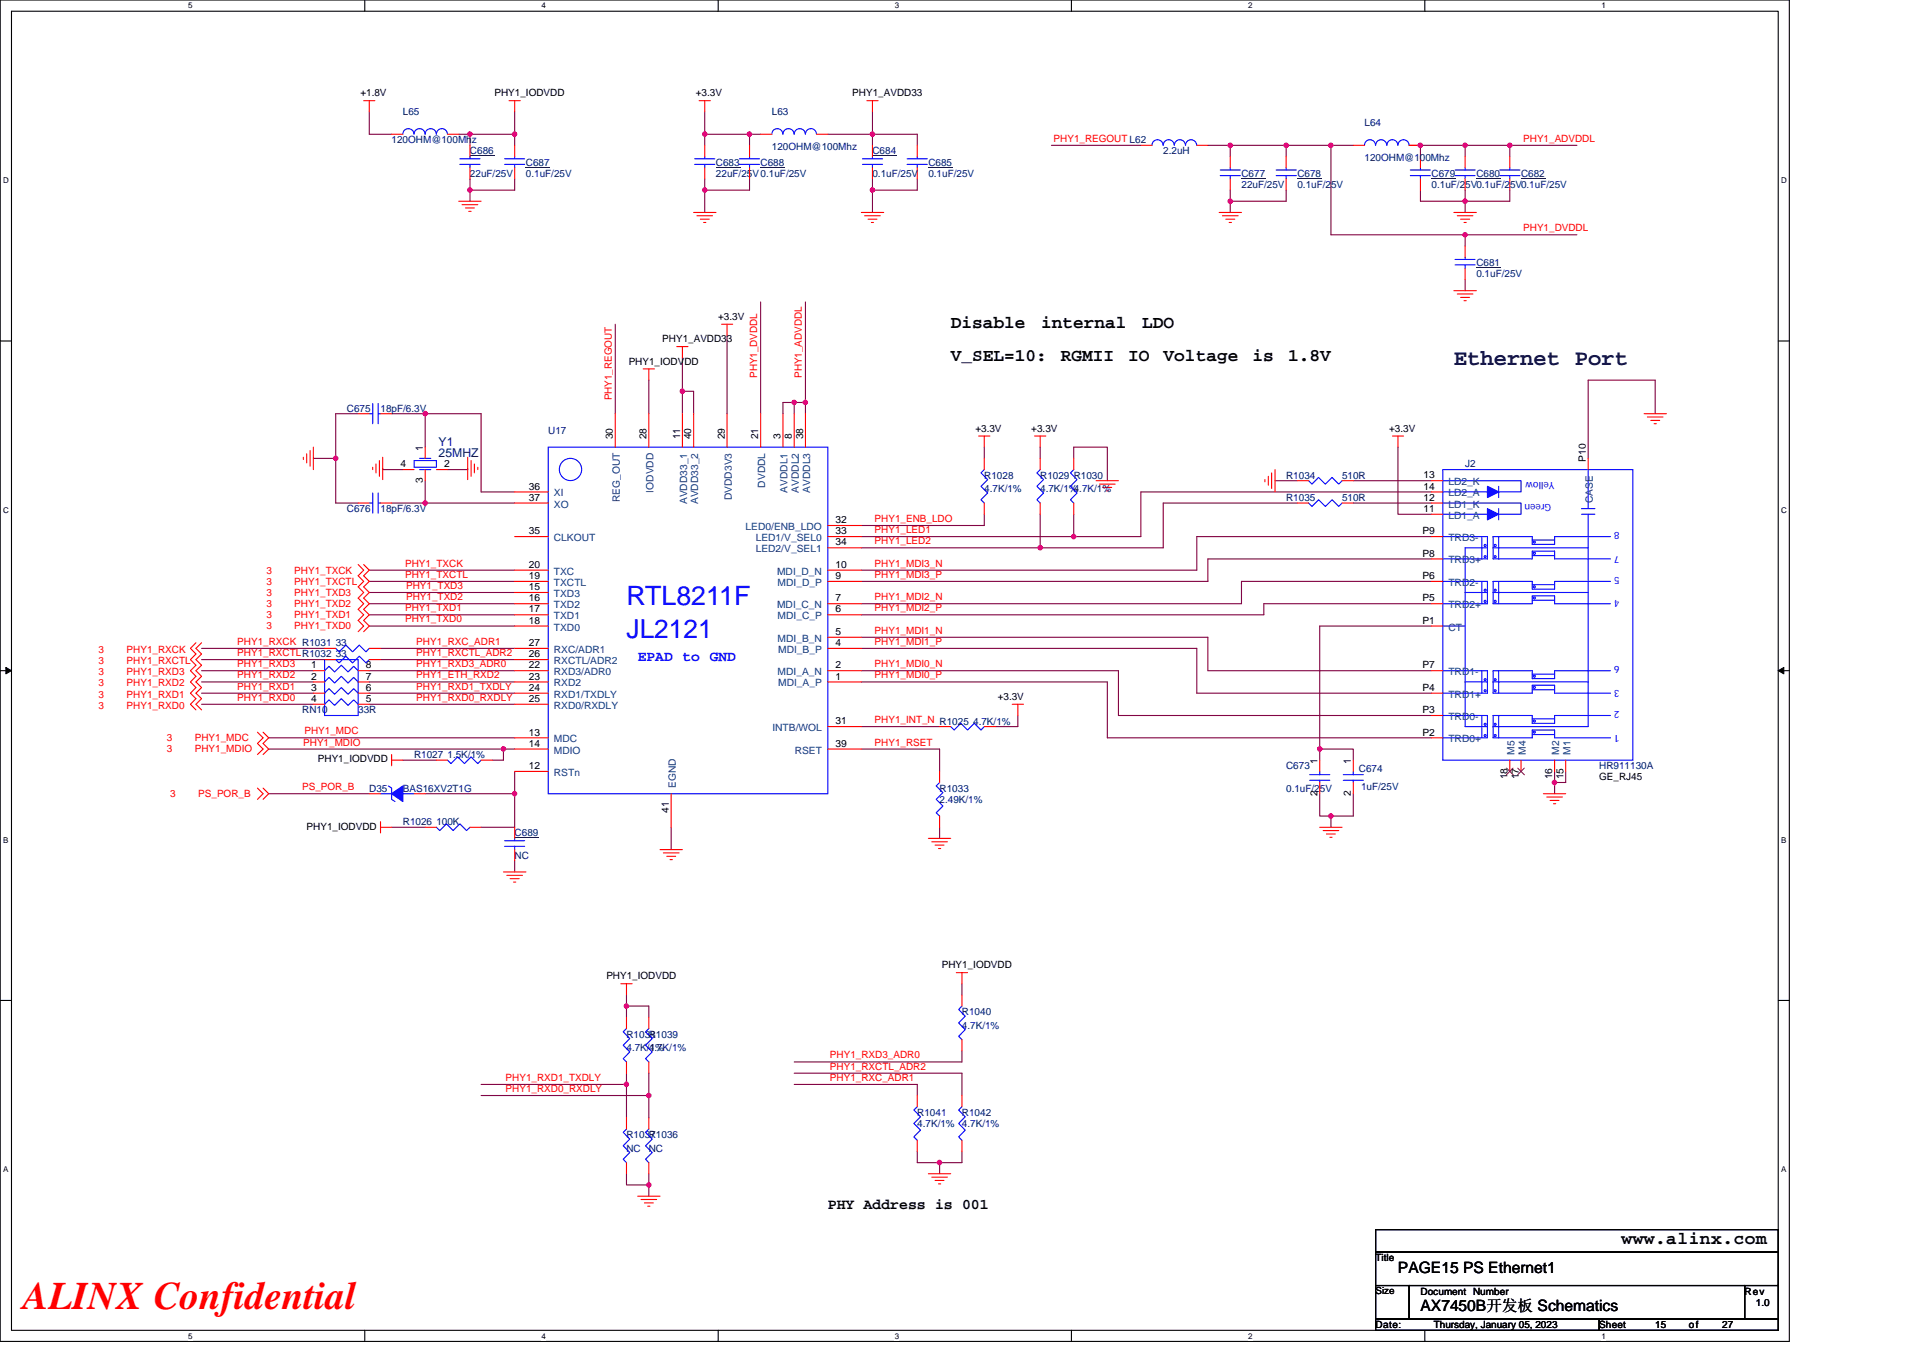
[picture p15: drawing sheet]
<svg xmlns="http://www.w3.org/2000/svg" width="297mm" height="210mm" viewBox="0 0 297 210" stroke-linecap="round" stroke-linejoin="round" font-family="sans-serif">
<defs><g id="words">
<text font-size="6" fill="#f00" x="3.5" y="202.3">ALINX Confidential</text>
<text font-size="4.1" fill="#00f" x="96.8" y="93.5">RTL8211F</text>
<text font-size="4" fill="#00f" x="96.8" y="98.6">JL2121</text>
<text font-size="3.4" fill="#000040" x="224.6" y="56.4">Ethernet Port</text>
<g font-size="2.8">
<text x="146.9" y="50.7">Disable</text>
<text x="160.8" y="50.7">internal</text>
<text x="176.4" y="50.7">LDO</text>
<text x="146.9" y="55.8">V_SEL=10:</text>
<text x="163.9" y="55.8">RGMII</text>
<text x="174.3" y="55.8">IO</text>
<text x="179.7" y="55.8">Voltage</text>
<text x="193.5" y="55.8">is</text>
<text x="199" y="55.8">1.8V</text>
<text x="250.5" y="192.3">www.alinx.com</text>
</g>
<g font-size="2.4">
<text x="215.9" y="196.7">PAGE15 PS Ethernet1</text>
<text x="219.4" y="202.5">AX7450B开发板 Schematics</text>
</g>
<text font-size="2.3" x="127.9" y="186.8">PHY Address is 001</text>
<text font-size="2.2" fill="#00f" x="98.5" y="102.1">EPAD to GND</text>
<g font-size="1.9" fill="#000080">
<text x="67.8" y="68.9">Y1</text>
<text x="67.8" y="70.6">25MHZ</text>
</g>
<g font-size="1.5">
<text x="55.7" y="14.9">+1.8V</text>
<text x="76.4" y="14.9">PHY1_IODVDD</text>
<text x="107.5" y="14.9">+3.3V</text>
<text x="131.7" y="14.9">PHY1_AVDD33</text>
<text x="102.3" y="52.9">PHY1_AVDD33</text>
<text x="110.9" y="49.4">+3.3V</text>
<text x="97.1" y="56.3">PHY1_IODVDD</text>
<text x="65.3" y="69.6" transform="rotate(-90 65.3 69.6)">1</text>
<text x="94.7" y="67.9" transform="rotate(-90 94.7 67.9)">30</text>
<text x="99.9" y="67.9" transform="rotate(-90 99.9 67.9)">28</text>
<text x="105" y="67.9" transform="rotate(-90 105 67.9)">11</text>
<text x="106.8" y="67.9" transform="rotate(-90 106.8 67.9)">40</text>
<text x="111.9" y="67.9" transform="rotate(-90 111.9 67.9)">29</text>
<text x="117.1" y="67.9" transform="rotate(-90 117.1 67.9)">21</text>
<text x="120.6" y="67.9" transform="rotate(-90 120.6 67.9)">3</text>
<text x="122.3" y="67.9" transform="rotate(-90 122.3 67.9)">8</text>
<text x="124.1" y="67.9" transform="rotate(-90 124.1 67.9)">38</text>
<text x="150.7" y="66.7">+3.3V</text>
<text x="159.3" y="66.7">+3.3V</text>
<text x="214.6" y="66.7">+3.3V</text>
<text x="245" y="71.4" transform="rotate(-90 245 71.4)">P10</text>
<text x="61.9" y="72.2">4</text>
<text x="65.3" y="74.7" transform="rotate(-90 65.3 74.7)">3</text>
<text x="68.6" y="72.2">2</text>
<text x="81.7" y="75.6">36</text>
<text x="81.7" y="77.4">37</text>
<text x="219.9" y="77.4">12</text>
<text x="219.9" y="75.6">14</text>
<text x="219.9" y="73.9">13</text>
<text x="81.7" y="82.6">35</text>
<text x="129.1" y="82.6">33</text>
<text x="129.1" y="80.8">32</text>
<text x="219.7" y="82.6">P9</text>
<text x="219.9" y="79.1">11</text>
<text x="81.7" y="87.7">20</text>
<text x="81.7" y="89.5">19</text>
<text x="129.1" y="89.5">9</text>
<text x="129.1" y="84.3">34</text>
<text x="129.1" y="87.7">10</text>
<text x="219.7" y="89.5">P6</text>
<text x="219.7" y="86">P8</text>
<text x="81.7" y="94.6">17</text>
<text x="81.7" y="92.9">16</text>
<text x="81.7" y="91.2">15</text>
<text x="129.1" y="94.6">6</text>
<text x="129.1" y="92.9">7</text>
<text x="219.7" y="92.9">P5</text>
<text x="81.7" y="101.6">26</text>
<text x="81.7" y="99.8">27</text>
<text x="81.7" y="96.4">18</text>
<text x="129.1" y="98.1">5</text>
<text x="129.1" y="99.8">4</text>
<text x="219.7" y="96.4">P1</text>
<text x="48" y="103.3">1</text>
<text x="48" y="105">2</text>
<text x="48" y="106.7">3</text>
<text x="56.5" y="106.7">6</text>
<text x="56.5" y="105">7</text>
<text x="56.5" y="103.3">8</text>
<text x="81.7" y="106.7">24</text>
<text x="81.7" y="105">23</text>
<text x="81.7" y="103.3">22</text>
<text x="129.1" y="103.3">2</text>
<text x="129.1" y="105">1</text>
<text x="219.7" y="106.7">P4</text>
<text x="219.7" y="103.3">P7</text>
<text x="48" y="108.5">4</text>
<text x="56.5" y="108.5">5</text>
<text x="81.7" y="108.5">25</text>
<text x="81.7" y="113.6">13</text>
<text x="129.1" y="111.9">31</text>
<text x="154.1" y="108.1">+3.3V</text>
<text x="219.7" y="113.6">P2</text>
<text x="219.7" y="110.2">P3</text>
<text x="49.1" y="117.8">PHY1_IODVDD</text>
<text x="81.7" y="118.8">12</text>
<text x="81.7" y="115.4">14</text>
<text x="129.1" y="115.4">39</text>
<text x="203.5" y="118" transform="rotate(-90 203.5 118)">1</text>
<text x="208.7" y="118" transform="rotate(-90 208.7 118)">1</text>
<text x="103.3" y="125.6" transform="rotate(-90 103.3 125.6)">41</text>
<text x="203.5" y="123" transform="rotate(-90 203.5 123)">2</text>
<text x="208.7" y="123" transform="rotate(-90 208.7 123)">2</text>
<text x="232.9" y="120.4" transform="rotate(-90 232.9 120.4)">18</text>
<text x="234.6" y="120.4" transform="rotate(-90 234.6 120.4)">17</text>
<text x="239.8" y="120.4" transform="rotate(-90 239.8 120.4)">16</text>
<text x="241.5" y="120.4" transform="rotate(-90 241.5 120.4)">15</text>
<text x="247" y="120.6">GE_RJ45</text>
<text x="47.4" y="128.2">PHY1_IODVDD</text>
<text x="145.5" y="149.6">PHY1_IODVDD</text>
<text x="93.7" y="151.3">PHY1_IODVDD</text>
<text x="212.5" y="194.9">Title</text>
<text x="212.5" y="200">Size</text>
<text x="219.4" y="200">Document Number</text>
<text x="269.5" y="200">Rev</text>
<text x="271.2" y="201.8">1.0</text>
<text x="212.5" y="205.2">Date:</text>
<text x="221.5" y="205.2">Thursday, January 05, 2023</text>
<text x="247" y="205.2">Sheet</text>
<text x="255.7" y="205.2">15</text>
<text x="260.9" y="205.2">of</text>
<text x="266" y="205.2">27</text>
</g>
<g font-size="1.5" fill="#000080">
<text x="62.2" y="17.8">L65</text>
<text x="119.2" y="17.8">L63</text>
<text x="60.5" y="22.1">120OHM@100Mhz</text>
<text x="72.6" y="23.9">C686</text>
<text x="119.2" y="23.2">120OHM@100Mhz</text>
<text x="134.8" y="23.9">C684</text>
<text x="179.7" y="23.9">2.2uH</text>
<text x="210.8" y="19.5">L64</text>
<text x="72.6" y="27.3">22uF/25V</text>
<text x="81.2" y="25.6">C687</text>
<text x="81.2" y="27.3">0.1uF/25V</text>
<text x="110.6" y="25.6">C683</text>
<text x="110.6" y="27.3">22uF/25V0.1uF/25V</text>
<text x="117.5" y="25.6">C688</text>
<text x="134.8" y="27.3">0.1uF/25V</text>
<text x="143.4" y="25.6">C685</text>
<text x="143.4" y="27.3">0.1uF/25V</text>
<text x="191.8" y="27.3">C677</text>
<text x="191.8" y="29">22uF/25V</text>
<text x="200.4" y="27.3">C678</text>
<text x="200.4" y="29">0.1uF/25V</text>
<text x="210.8" y="24.9">120OHM@100Mhz</text>
<text x="221.1" y="27.3">C679</text>
<text x="221.1" y="29">0.1uF/25V0.1uF/25V0.1uF/25V</text>
<text x="228" y="27.3">C680</text>
<text x="234.9" y="27.3">C682</text>
<text x="228" y="41.1">C681</text>
<text x="228" y="42.9">0.1uF/25V</text>
<text x="53.6" y="63.6">C675</text>
<text x="58.8" y="63.6">18pF/6.3V</text>
<text x="84.7" y="67">U17</text>
<text x="152" y="74">R1028</text>
<text x="152" y="76">4.7K/1%</text>
<text x="160.7" y="74">R1029 R1030</text>
<text x="160.7" y="76">4.7K/1%4.7K/1%</text>
<text x="198.7" y="74">R1034</text>
<text x="198.7" y="77.4">R1035</text>
<text x="207.3" y="74">510R</text>
<text x="207.3" y="77.4">510R</text>
<text x="226.3" y="72.2">J2</text>
<text x="53.6" y="79.1">C676</text>
<text x="58.8" y="79.1">18pF/6.3V</text>
<text x="46.7" y="110.2">RN10</text>
<text x="55.3" y="110.2">33R</text>
<text x="64" y="117.1">R1027 1.5K/1%</text>
<text x="198.7" y="118.9">C673</text>
<text x="209.9" y="119.2">C674</text>
<text x="247" y="118.9">HR911130A</text>
<text x="57" y="122.3">D35</text>
<text x="62.2" y="122.3">BAS16XV2T1G</text>
<text x="145.1" y="122.3">R1033</text>
<text x="145.1" y="124">2.49K/1%</text>
<text x="198.7" y="122.3">0.1uF/25V</text>
<text x="210.2" y="122.1">1uF/25V</text>
<text x="62.2" y="127.5">R1026 100K</text>
<text x="79.5" y="129.2">C689</text>
<text x="79.5" y="132.7">NC</text>
<text x="96.8" y="160.3">R1038</text>
<text x="100.2" y="160.3">R1039</text>
<text x="148.6" y="156.8">R1040</text>
<text x="148.6" y="158.9">4.7K/1%</text>
<text x="96.8" y="162.4">4.7K/1%</text>
<text x="100.2" y="162.4">4.7K/1%</text>
<text x="141.7" y="172.4">R1041</text>
<text x="148.6" y="172.4">R1042</text>
<text x="96.8" y="175.9">R1037</text>
<text x="96.8" y="177.9">NC</text>
<text x="100.2" y="175.9">R1036</text>
<text x="100.2" y="177.9">NC</text>
<text x="141.7" y="174.1">4.7K/1%</text>
<text x="148.6" y="174.1">4.7K/1%</text>
</g>
<g font-size="1.5" fill="#f00">
<text x="162.7" y="21.9">PHY1_REGOUT L62</text>
<text x="235.3" y="21.9">PHY1_ADVDDL</text>
<text x="235.3" y="35.7">PHY1_DVDDL</text>
<text x="116.9" y="58.4" transform="rotate(-90 116.9 58.4)">PHY1_DVDDL</text>
<text x="123.9" y="58.4" transform="rotate(-90 123.9 58.4)">PHY1_ADVDDL</text>
<text x="94.5" y="61.8" transform="rotate(-90 94.5 61.8)">PHY1_REGOUT</text>
<text x="135.1" y="82.4">PHY1_LED1</text>
<text x="135.1" y="80.6">PHY1_ENB_LDO</text>
<text x="41.1" y="88.6">3</text>
<text x="45.5" y="88.6">PHY1_TXCK</text>
<text x="62.6" y="89.3">PHY1_TXCTL</text>
<text x="62.6" y="87.5">PHY1_TXCK</text>
<text x="135.1" y="84.1">PHY1_LED2</text>
<text x="135.1" y="87.5">PHY1_MDI3_N</text>
<text x="135.1" y="89.3">PHY1_MDI3_P</text>
<text x="41.1" y="92.1">3</text>
<text x="41.1" y="90.4">3</text>
<text x="41.1" y="95.5">3</text>
<text x="41.1" y="93.8">3</text>
<text x="45.5" y="92.1">PHY1_TXD3</text>
<text x="45.5" y="90.4">PHY1_TXCTL</text>
<text x="45.5" y="95.5">PHY1_TXD1</text>
<text x="45.5" y="93.8">PHY1_TXD2</text>
<text x="62.6" y="94.4">PHY1_TXD1</text>
<text x="62.7" y="91">PHY1_TXD3</text>
<text x="62.7" y="92.7">PHY1_TXD2</text>
<text x="135.1" y="94.4">PHY1_MDI2_P</text>
<text x="135.1" y="92.7">PHY1_MDI2_N</text>
<text x="15.2" y="100.9">3</text>
<text x="19.6" y="100.9">PHY1_RXCK</text>
<text x="36.7" y="101.4">PHY1_RXCTLR1032 33</text>
<text x="36.7" y="99.6">PHY1_RXCK R1031 33</text>
<text x="41.1" y="97.3">3</text>
<text x="45.5" y="97.3">PHY1_TXD0</text>
<text x="62.6" y="96.2">PHY1_TXD0</text>
<text x="64.3" y="99.6">PHY1_RXC_ADR1</text>
<text x="64.3" y="101.4">PHY1_RXCTL_ADR2</text>
<text x="135.1" y="97.9">PHY1_MDI1_N</text>
<text x="135.1" y="99.6">PHY1_MDI1_P</text>
<text x="15.2" y="102.6">3</text>
<text x="15.2" y="107.8">3</text>
<text x="15.2" y="106.1">3</text>
<text x="15.2" y="104.4">3</text>
<text x="19.6" y="102.6">PHY1_RXCTL</text>
<text x="19.6" y="107.8">PHY1_RXD1</text>
<text x="19.6" y="106.1">PHY1_RXD2</text>
<text x="19.6" y="104.4">PHY1_RXD3</text>
<text x="36.7" y="103.1">PHY1_RXD3</text>
<text x="36.7" y="106.6">PHY1_RXD1</text>
<text x="36.7" y="104.8">PHY1_RXD2</text>
<text x="64.3" y="104.8">PHY1_ETH_RXD2</text>
<text x="64.3" y="103.1">PHY1_RXD3_ADR0</text>
<text x="64.3" y="106.6">PHY1_RXD1_TXDLY</text>
<text x="135.1" y="103.1">PHY1_MDI0_N</text>
<text x="135.1" y="104.8">PHY1_MDI0_P</text>
<text x="15.2" y="109.5">3</text>
<text x="19.6" y="109.5">PHY1_RXD0</text>
<text x="36.7" y="108.3">PHY1_RXD0</text>
<text x="47" y="113.5">PHY1_MDC</text>
<text x="64.3" y="108.3">PHY1_RXD0_RXDLY</text>
<text x="135.1" y="111.7">PHY1_INT_N R1025 4.7K/1%</text>
<text x="25.8" y="116.3">3</text>
<text x="25.8" y="114.5">3</text>
<text x="30.1" y="116.3">PHY1_MDIO</text>
<text x="30.1" y="114.5">PHY1_MDC</text>
<text x="46.8" y="115.2">PHY1_MDIO</text>
<text x="135.1" y="115.2">PHY1_RSET</text>
<text x="26.3" y="123.2">3</text>
<text x="30.6" y="123.2">PS_POR_B</text>
<text x="46.7" y="122.1">PS_POR_B</text>
<text x="78.1" y="167">PHY1_RXD1_TXDLY</text>
<text x="128.2" y="167">PHY1_RXC_ADR1</text>
<text x="128.2" y="165.3">PHY1_RXCTL_ADR2</text>
<text x="128.2" y="163.5">PHY1_RXD3_ADR0</text>
<text x="78.1" y="168.7">PHY1_RXD0_RXDLY</text>
</g>
<g font-size="1.5" fill="#004080">
<text x="85.6" y="76.7">XI</text>
<text x="95.8" y="77.6" transform="rotate(-90 95.8 77.6)">REG_OUT</text>
<text x="100.9" y="76.1" transform="rotate(-90 100.9 76.1)">IODVDD</text>
<text x="106.1" y="77.9" transform="rotate(-90 106.1 77.9)">AVDD33_1</text>
<text x="107.9" y="77.9" transform="rotate(-90 107.9 77.9)">AVDD33_2</text>
<text x="113" y="77.3" transform="rotate(-90 113 77.3)">DVDD3V3</text>
<text x="118.2" y="75.3" transform="rotate(-90 118.2 75.3)">DVDDL</text>
<text x="121.7" y="76.1" transform="rotate(-90 121.7 76.1)">AVDDL1</text>
<text x="123.4" y="76.1" transform="rotate(-90 123.4 76.1)">AVDDL2</text>
<text x="125.1" y="76.1" transform="rotate(-90 125.1 76.1)">AVDDL3</text>
<text x="223.7" y="76.7">LD2_A</text>
<text x="223.7" y="75">LD2_K</text>
<text x="246" y="77.7" transform="rotate(-90 246 77.7)">CASE</text>
<text x="85.6" y="78.4">XO</text>
<text x="85.6" y="83.6">CLKOUT</text>
<text x="115.2" y="81.9">LED0/ENB_LDO</text>
<text x="116.7" y="83.6">LED1/V_SEL0</text>
<text x="223.7" y="83.6">TRD3-</text>
<text x="223.7" y="80.2">LD1_A</text>
<text x="223.7" y="78.4">LD1_K</text>
<text x="85.6" y="88.8">TXC</text>
<text x="116.7" y="85.3">LED2/V_SEL1</text>
<text x="120" y="88.8">MDI_D_N</text>
<text x="223.7" y="87.1">TRD3+</text>
<text x="85.6" y="95.7">TXD1</text>
<text x="85.6" y="94">TXD2</text>
<text x="85.6" y="92.2">TXD3</text>
<text x="85.6" y="90.5">TXCTL</text>
<text x="120" y="94">MDI_C_N</text>
<text x="120.1" y="95.7">MDI_C_P</text>
<text x="120.1" y="90.5">MDI_D_P</text>
<text x="223.7" y="94">TRD2+</text>
<text x="223.7" y="90.5">TRD2-</text>
<text x="85.6" y="100.9">RXC/ADR1</text>
<text x="85.6" y="97.4">TXD0</text>
<text x="120.1" y="99.2">MDI_B_N</text>
<text x="120.2" y="100.9">MDI_B_P</text>
<text x="223.7" y="97.4">CT</text>
<text x="85.6" y="102.6">RXCTL/ADR2</text>
<text x="85.6" y="107.8">RXD1/TXDLY</text>
<text x="85.6" y="106.1">RXD2</text>
<text x="85.6" y="104.3">RXD3/ADR0</text>
<text x="120.1" y="104.3">MDI_A_N</text>
<text x="120.2" y="106.1">MDI_A_P</text>
<text x="223.7" y="107.8">TRD1+</text>
<text x="223.7" y="104.3">TRD1-</text>
<text x="85.6" y="109.5">RXD0/RXDLY</text>
<text x="119.3" y="113">INTB/WOL</text>
<text x="223.7" y="111.3">TRD0-</text>
<text x="85.6" y="119.9">RSTn</text>
<text x="85.6" y="114.7">MDC</text>
<text x="85.6" y="116.4">MDIO</text>
<text x="122.8" y="116.4">RSET</text>
<text x="223.7" y="114.7">TRD0+</text>
<text x="233.9" y="116.6" transform="rotate(-90 233.9 116.6)">M5</text>
<text x="235.7" y="116.6" transform="rotate(-90 235.7 116.6)">M4</text>
<text x="240.9" y="116.6" transform="rotate(-90 240.9 116.6)">M2</text>
<text x="242.6" y="116.6" transform="rotate(-90 242.6 116.6)">M1</text>
<text x="104.4" y="121.8" transform="rotate(-90 104.4 121.8)">EGND</text>
</g>
<g font-size="1.5" fill="#00f">
<text x="239.6" y="77.9" transform="rotate(180 239.6 77.9)">Green</text>
<text x="240.1" y="74.5" transform="rotate(180 240.1 74.5)">Yellow</text>
<text x="250.1" y="82.2" transform="rotate(180 250.1 82.2)">8</text>
<text x="250.1" y="89.1" transform="rotate(180 250.1 89.1)">5</text>
<text x="250.1" y="85.9" transform="rotate(180 250.1 85.9)">7</text>
<text x="250.1" y="92.8" transform="rotate(180 250.1 92.8)">4</text>
<text x="250.1" y="103" transform="rotate(180 250.1 103)">6</text>
<text x="250.1" y="106.6" transform="rotate(180 250.1 106.6)">3</text>
<text x="250.1" y="113.5" transform="rotate(180 250.1 113.5)">1</text>
<text x="250.1" y="109.9" transform="rotate(180 250.1 109.9)">2</text>
</g>
<g font-size="1.2">
<text x="29.1" y="1.3">5</text>
<text x="83.6" y="1.3">4</text>
<text x="138.2" y="1.3">3</text>
<text x="192.8" y="1.3">2</text>
<text x="247.4" y="1.3">1</text>
<text x=".5" y="28.3">D</text>
<text x="275.1" y="28.3">D</text>
<text x=".5" y="79.2">C</text>
<text x="275.1" y="79.2">C</text>
<text x=".5" y="130.2">B</text>
<text x="275.1" y="130.2">B</text>
<text x=".5" y="181.1">A</text>
<text x="275.1" y="181.1">A</text>
<text x="29.1" y="206.8">5</text>
<text x="83.6" y="206.8">4</text>
<text x="138.2" y="206.8">3</text>
<text x="192.8" y="206.8">2</text>
<text x="247.4" y="206.8">1</text>
</g>
</g></defs>
<path d="M0 0h276.4v207.3h-276.4zM1.8 1.7h272.9v203.8h-272.9z" fill="none" stroke="#000" stroke-width=".17"/>
<g fill="#fff">
<path d="M29.1 .2h.6v1.4h-.6z"/>
<path d="M29.1 205.7h.6v1.4h-.6z"/>
</g>
<path d="M56.3 0v1.7M56.3 205.5v1.8" fill="none" stroke="#000" stroke-width=".17"/>
<g fill="#fff">
<path d="M83.6 .2h.7v1.4h-.7z"/>
<path d="M83.6 205.7h.7v1.4h-.7z"/>
</g>
<path d="M110.9 0v1.7M110.9 205.5v1.8" fill="none" stroke="#000" stroke-width=".17"/>
<g fill="#fff">
<path d="M138.2 .2h.7v1.4h-.7z"/>
<path d="M138.2 205.7h.7v1.4h-.7z"/>
</g>
<path d="M165.5 0v1.7M165.5 205.5v1.8" fill="none" stroke="#000" stroke-width=".17"/>
<g fill="#fff">
<path d="M192.8 .2h.6v1.4h-.6z"/>
<path d="M192.8 205.7h.6v1.4h-.6z"/>
</g>
<path d="M220.1 0v1.7M220.1 205.5v1.8" fill="none" stroke="#000" stroke-width=".17"/>
<g fill="#fff">
<path d="M247.4 .2h.6v1.4h-.6z"/>
<path d="M247.4 205.7h.6v1.4h-.6z"/>
<path d="M.5 27.2h.8v1.4h-.8z"/>
<path d="M275.1 27.2h.9v1.4h-.9z"/>
<path d="M.5 78.1h.8v1.4h-.8z"/>
<path d="M275.1 78.1h.9v1.4h-.9z"/>
</g>
<path d="M0 52.7h1.8M274.7 52.7h1.7" fill="none" stroke="#000" stroke-width=".17"/>
<g fill="#fff">
<path d="M.5 129.1h.8v1.4h-.8z"/>
<path d="M275.1 129.1h.8v1.4h-.8z"/>
</g>
<path d="M0 103.6h1.8M274.7 103.6h1.7" fill="none" stroke="#000" stroke-width=".17"/>
<path d="M.9 103.1l.9 .5-.9 .5zM274.7 103.6l.8-.5v1z" fill="#000" stroke="#000" stroke-width=".15"/>
<g fill="#fff">
<path d="M.5 180h.8v1.4h-.8z"/>
<path d="M275.1 180h.8v1.4h-.8z"/>
</g>
<path d="M0 154.6h1.8M274.7 154.6h1.7M212.5 190h62.2v3.5h-62.2zM212.5 193.5h62.2v5.1h-62.2zM212.5 198.6h5.2v5.2h-5.2zM217.7 198.6h51.8v5.2h-51.8zM269.5 198.6h5.2v5.2h-5.2zM212.5 203.8h34.5v1.7h-34.5zM247 203.8h27.7v1.7h-27.7z" fill="none" stroke="#000" stroke-width=".17"/>
<g fill="none" stroke="#800040" stroke-width=".17">
<path d="M57 17.3v3.4h3.5M79.5 17.3v3.4M108.9 17.3v3.4M134.8 17.3v3.4h6.9v1.8M70.9 20.7h1.7M72.6 20.7h6.9M72.6 29.4v1.7M72.6 27.6v1.8M72.6 20.7v1.8M79.5 27.6v1.8h-6.9M79.5 20.7v1.8M108.9 27.6v1.8"/>
<path d="M108.9 20.7h6.9M108.9 20.7v1.8M108.9 29.4v3.4M115.8 27.6v1.8h-6.9M115.8 20.7h1.7M115.8 20.7v1.8M127.9 20.7h6.9v1.8M134.8 29.4v3.4M134.8 27.6v1.8M141.7 27.6v1.8h-6.9M162.4 22.5h13.8M186.6 22.5h3.4"/>
<path d="M190 22.5h8.7M190 29.4v1.7M190 31.1v1.7M190 22.5v1.7M198.7 22.5h6.9v13.8h20.7M198.7 29.4v1.7h-8.7M198.7 22.5v1.7M205.6 22.5h3.4M217.7 22.5h1.7M219.4 22.5h6.9M219.4 29.4v1.7h6.9M219.4 22.5v1.7"/>
<path d="M226.3 22.5h6.9M226.3 29.4v1.7M226.3 36.3v1.7M226.3 31.1v1.7M226.3 22.5v1.7M226.3 36.3h17.3M233.2 22.5v1.7M233.2 22.5h10.4M233.2 29.4v1.7h-6.9M95 50.1v13.8M100.2 58.7v5.2M105.4 55.3v5.2"/>
<path d="M112.3 51.8v12.1M117.5 46.7v17.2M124.4 46.7v15.5M226.3 43.2v1.7M48.4 70.8h3.5v6.9h3.4M55.3 63.9h-3.4v6.9M59.1 72.4v.2h3.1M60.5 77.7h5.2M60.5 63.9h5.2M65.7 77.7h13.8M65.7 63.9v5.2M65.7 74.3v3.4"/>
<path d="M65.7 63.9h8.6v12.1h5.2M72.2 72.4v.2h-3.1M105.4 60.5v3.4M105.4 60.5h1.7v3.4M122.7 62.2h-1.8v1.7M122.7 62.2v1.7M122.7 62.2h1.7M124.4 62.2v1.7M152 69.1v1.7M152 79.5v1.7h-18.9M160.7 79.5v5.1M160.7 69.1v1.7"/>
<path d="M165.9 79.5v3.4M165.9 70.8v-1.7h5.1v5.2M197 74.3h3.4M200.4 77.7h-20.7v6.9h-19M209 77.7h12.1M209 74.3h12.1M215.9 69.1v10.4h5.2M221.1 76h-44.9v6.9h-10.3M255.7 63.9v-5.2h-10.4v12.1M57 89.8h22.5M57 91.5h22.5M57 93.3h22.5"/>
<path d="M57 95h22.5M57 96.7h22.5M57 88.1h22.5M133.1 84.6h27.6M133.1 82.9h32.8M133.1 98.5h53.5v5.1h34.5M221.1 96.7h-17.2v19h5.1v1.8M221.1 82.9h-36.2v5.2h-51.8M221.1 86.4h-34.5v3.4h-53.5M221.1 93.3h-25.9v1.7h-62.1M221.1 89.8h-29.3v3.5h-58.7M31.1 101.9h19"/>
<path d="M31.1 100.2h19M31.1 103.6h17.3M31.1 108.8h17.3M31.1 107.1h17.3M31.1 105.4h17.3M41.5 114h38M41.5 115.7h36.3M57 103.6h22.5M57 108.8h22.5M57 107.1h22.5M57 105.4h22.5M58.8 100.2h20.7"/>
<path d="M58.8 101.9h20.7M62.2 117.5h5.2M77.8 115.7v1.8h-1.8M77.8 115.7h1.7M79.5 119.2v3.4M133.1 112.3h12M133.1 103.6h39.7v7h48.3M133.1 100.2h51.8v6.9h36.2M133.1 115.7h12v3.5M133.1 105.4h37.9v8.6h50.1M157.2 110.6v1.7h-3.4M203.9 115.7v1.8"/>
<path d="M240.1 119.2v1.7M241.8 119.2v1.7h-1.7M41.5 122.6h15.5M60.5 127.8h5.2M65.7 122.6h13.8M79.5 122.6v5.2h-5.2M79.5 133v1.7M103.7 127.8v3.5M145.1 127.8v1.7M203.9 122.6v3.5h1.7M205.6 126.1v1.7M209 122.6v3.5h-3.4"/>
<path d="M240.1 120.9v1.7M96.8 155.4h3.4v1.8M96.8 155.4v1.8M96.8 153.7v1.7M148.6 152v1.7M74.3 167.6h22.5M74.3 169.3h25.9M96.8 167.6v5.1M96.8 165.8v1.8M100.2 169.3v3.4M100.2 165.8v3.5M122.7 165.8h25.9v3.5"/>
<path d="M122.7 167.6h19v1.7M141.7 177.9v1.7h3.4M145.1 179.6v1.8M148.6 162.4v1.7h-25.9M148.6 177.9v1.7h-3.5M96.8 181.4v1.7h3.4v1.7M100.2 181.4v1.7"/>
</g>
<g fill="#f0f" stroke="#f0f" stroke-width=".17">
<circle cx="240.1" cy="120.9" r=".34"/>
<circle cx="203.9" cy="115.7" r=".34"/>
<circle cx="205.6" cy="126.1" r=".34"/>
<circle cx="79.5" cy="122.6" r=".33"/>
<circle cx="165.8" cy="82.9" r=".34"/>
<circle cx="160.7" cy="84.6" r=".34"/>
<circle cx="124.4" cy="62.2" r=".33"/>
<circle cx="122.7" cy="62.2" r=".33"/>
<circle cx="105.4" cy="60.4" r=".34"/>
<circle cx="51.9" cy="70.8" r=".33"/>
<circle cx="65.7" cy="77.7" r=".34"/>
<circle cx="65.7" cy="63.9" r=".34"/>
<circle cx="190" cy="22.5" r=".34"/>
<circle cx="190" cy="31.1" r=".34"/>
<circle cx="226.3" cy="36.3" r=".33"/>
<circle cx="226.3" cy="31.1" r=".34"/>
<circle cx="233.2" cy="22.5" r=".34"/>
<circle cx="205.6" cy="22.5" r=".34"/>
<circle cx="226.3" cy="22.5" r=".34"/>
<circle cx="219.4" cy="22.5" r=".34"/>
<circle cx="134.8" cy="20.7" r=".34"/>
<circle cx="134.8" cy="29.4" r=".34"/>
<circle cx="79.5" cy="20.7" r=".34"/>
<circle cx="72.6" cy="29.4" r=".34"/>
<circle cx="198.7" cy="22.5" r=".34"/>
<circle cx="108.9" cy="29.4" r=".34"/>
<circle cx="115.8" cy="20.7" r=".34"/>
<circle cx="72.6" cy="20.7" r=".34"/>
<circle cx="108.9" cy="20.7" r=".34"/>
<circle cx="77.8" cy="115.7" r=".34"/>
<circle cx="100.2" cy="169.3" r=".34"/>
<circle cx="100.2" cy="183.1" r=".33"/>
<circle cx="96.8" cy="167.5" r=".34"/>
<circle cx="96.8" cy="155.4" r=".34"/>
<circle cx="145.1" cy="179.6" r=".34"/>
</g>
<g fill="none" stroke="#f00" stroke-width=".17">
<path d="M56.2 15.6h1.7M57 15.6v1.7M78.6 15.6h1.8M79.5 15.6v1.7M108 15.6h1.7M108.9 15.6v1.7M133.9 15.6h1.7M134.8 15.6v1.7M60.5 20.7h1.7M69.1 20.7h1.8M70.9 31.1h3.4M71.4 31.6h2.4"/>
<path d="M71.9 32.1h1.4M72.4 32.7h.4M72.6 22.5v1.7M72.6 25.9v1.7M79.5 22.5v1.7M79.5 25.9v1.7M107.1 32.8h3.5M107.7 33.3h2.4M108.2 33.9h1.4M108.7 34.4h.3M108.9 22.5v1.7M108.9 25.9v1.7"/>
<path d="M115.8 22.5v1.7M115.8 25.9v1.7M117.5 20.7h1.7M126.1 20.7h1.8M133.1 32.8h3.4M133.6 33.3h2.4M134.1 33.9h1.4M134.6 34.4h.3M134.8 22.5v1.7M134.8 25.9v1.7M141.7 22.5v1.7M141.7 25.9v1.7"/>
<path d="M176.2 22.5h1.7M184.9 22.5h1.7M188.3 32.8h3.5M188.8 33.3h2.5M189.4 33.9h1.3M189.9 34.4h.3M190 24.2v1.7M190 27.6v1.8M198.7 24.2v1.7M198.7 27.6v1.8M209 22.5h1.8M217.7 22.5h1.7"/>
<path d="M219.4 24.2v1.7M219.4 27.6v1.8M224.6 32.8h3.4M225.1 33.3h2.4M225.6 33.9h1.4M226.1 34.4h.4M226.3 38v1.7M226.3 24.2v1.7M226.3 27.6v1.8M233.2 24.2v1.7M233.2 27.6v1.8M99.4 57h1.7"/>
<path d="M100.2 57v1.7M104.5 53.6h1.8M105.4 53.6v1.7M111.5 50.1h1.7M112.3 50.1v1.7M224.6 44.9h3.4M225.1 45.4h2.4M225.6 46h1.4M226.1 46.5h.4M226.3 41.5v1.7M46.9 70.7v.3M47.4 70.1v1.4"/>
<path d="M47.9 69.6v2.4M48.4 69.1v3.5M55.3 77.7h1.7M55.3 63.9h1.7M57.6 72.2v.4M58.1 71.7v1.4M58.6 71.2v2.4M58.8 77.7h1.7M58.8 63.9h1.7M59.1 70.7v3.4M62.2 72.6h1.8M65.7 69.1v1.7"/>
<path d="M65.7 72.6v1.7M67.4 72.6h1.7M72.2 70.7v3.4M72.8 71.2v2.4M73.3 71.7v1.4M73.8 72.2v.4M79.5 76h5.2M79.5 77.7h5.2M95 63.9v5.2M100.2 63.9v5.2M105.4 63.9v5.2M107.1 63.9v5.2"/>
<path d="M112.3 63.9v5.2M117.5 63.9v5.2M120.9 63.9v5.2M122.7 63.9v5.2M124.4 63.9v5.2M151.2 67.4h1.7M152 67.4v1.7M152 77.7v1.8M152 70.8v1.8M159.8 67.4h1.7M160.7 67.4v1.7M160.7 77.7v1.8"/>
<path d="M160.7 70.8v1.8M165.9 77.7v1.8M165.9 70.8v1.8M169.3 74.3h3.5M169.8 74.8h2.5M170.3 75.3h1.4M170.9 75.8h.3M195.4 74.1v.3M195.9 73.6v1.4M196.4 73.1v2.4M197 72.6v3.4M200.4 74.3h1.7"/>
<path d="M200.4 77.7h1.7M207.3 74.3h1.7M207.3 77.7h1.7M215.1 67.4h1.7M215.9 67.4v1.7M221.1 79.5h1.8M221.1 77.7h1.8M221.1 76h1.8M221.1 74.3h1.8M245.3 70.8v1.8M254 63.9h3.4M254.5 64.4h2.4"/>
<path d="M255 65h1.4M255.5 65.5h.3M30.3 99.3l-.9 .9 .9 .8-.9 .9 .9 .9-.9 .8 .9 .9-.9 .9 .9 .8-.9 .9 .9 .9-.9 .8 .9 .9M31.1 99.3l-.8 .9 .8 .8-.8 .9 .8 .9-.8 .8 .8 .9-.8 .9 .8 .8-.8 .9 .8 .9-.8 .8 .8 .9M55.3 87.2l.9 .9-.9 .9 .9 .8-.9 .9 .9 .8-.9 .9 .9 .9-.9 .8 .9 .9-.9 .9 .9 .8-.9 .9M56.2 87.2l.8 .9-.8 .9 .8 .8-.8 .9 .8 .8-.8 .9 .8 .9-.8 .8 .8 .9-.8 .9 .8 .8-.8 .9M79.5 88.1h5.2M79.5 96.7h5.2M79.5 95h5.2M79.5 93.3h5.2M79.5 91.5h5.2M79.5 89.8h5.2"/>
<path d="M79.5 82.9h5.2M127.9 98.5h5.2M127.9 95h5.2M127.9 93.3h5.2M127.9 89.8h5.2M127.9 88.1h5.2M127.9 84.6h5.2M127.9 81.2h5.2M127.9 82.9h5.2M221.1 93.3h1.8M221.1 89.8h1.8M221.1 86.4h1.8"/>
<path d="M221.1 82.9h1.8M221.1 96.7h1.8M39.8 113.1l.8 .9-.8 .9 .8 .8-.8 .9M40.6 113.1l.9 .9-.9 .9 .9 .8-.9 .9M48.4 103.6h1.7M48.4 105.4h1.7M48.4 107.1h1.7M48.4 108.8h1.7M50.1 100.2h1.8M50.1 101.9h1.8M55.3 108.8h1.7M55.3 107.1h1.7"/>
<path d="M55.3 105.4h1.7M55.3 103.6h1.7M57 100.2h1.8M57 101.9h1.8M60.5 117.5h1.7M60.5 116.6v1.7M67.4 117.5h1.7M74.3 117.5h1.7M79.5 101.9h5.2M79.5 108.8h5.2M79.5 107.1h5.2M79.5 105.4h5.2"/>
<path d="M79.5 103.6h5.2M79.5 100.2h5.2M79.5 119.2h5.2M79.5 114h5.2M79.5 115.7h5.2M127.9 105.4h5.2M127.9 103.6h5.2M127.9 100.2h5.2M127.9 112.3h5.2M127.9 115.7h5.2M145.1 112.3h1.8M145.1 119.2v1.7"/>
<path d="M152 112.3h1.8M156.4 108.8h1.7M157.2 108.8v1.8M203.9 117.5v1.7M209 117.5v1.7M221.1 114h1.8M221.1 110.6h1.8M221.1 107.1h1.8M221.1 103.6h1.8M233.2 117.5v1.7M234.9 117.5v1.7M240.1 117.5v1.7"/>
<path d="M241.8 117.5v1.7M39.8 121.8l.8 .8-.8 .9M40.6 121.8l.9 .8-.9 .9M57 122.6h1.8M58.8 127.8h1.7M58.8 127v1.7M64 122.6h1.7M65.7 127.8h1.7M72.6 127.8h1.7M77.8 134.7h3.4M78.3 135.3h2.4M78.8 135.8h1.4"/>
<path d="M79.3 136.3h.4M79.5 127.8v1.7M79.5 131.3v1.7M102 131.3h3.4M102.5 131.8h2.4M103 132.3h1.4M103.5 132.8h.4M103.7 122.6v5.2M143.4 129.5h3.5M143.9 130.1h2.4M144.4 130.6h1.4M145 131.1h.3"/>
<path d="M145.1 126.1v1.7M203.9 127.8h3.4M203.9 120.9v1.7M204.4 128.3h2.4M204.9 128.9h1.4M205.4 129.4h.4M209 120.9v1.7M238.4 122.6h3.4M238.9 123.1h2.4M239.4 123.7h1.4M240 124.2h.3M95.9 152h1.7"/>
<path d="M96.8 152v1.7M96.8 157.2v1.7M100.2 157.2v1.7M147.7 150.3h1.8M148.6 150.3v1.7M148.6 153.7v1.7M96.8 164.1v1.7M96.8 179.6v1.8M96.8 172.7v1.8M100.2 164.1v1.7M100.2 179.6v1.8M100.2 172.7v1.8"/>
<path d="M141.7 176.2v1.7M141.7 169.3v1.7M148.6 160.6v1.8M148.6 176.2v1.7M148.6 169.3v1.7M98.5 184.8h3.5M99 185.3h2.4M99.5 185.9h1.4M100.1 186.4h.3M143.4 181.4h3.5M143.9 181.9h2.4M144.4 182.4h1.4"/>
<path d="M145 182.9h.3"/>
</g>
<g fill="none" stroke="#00f" stroke-width=".17">
<path d="M62.2 20.7a.86 .86 0 0 1 .9-.8 .86 .86 0 0 1 .8 .8 .86 .86 0 0 1 .9-.8 .86 .86 0 0 1 .9 .8M65.7 20.7a.86 .86 0 0 1 .8-.8 .86 .86 0 0 1 .9 .8M67.4 20.7a.85 .85 0 0 1 .9-.8 .85 .85 0 0 1 .8 .8M71 25.4h3.1M71 24.5h3.1M72.6 24.2v.3M72.6 25.4v.5M78 25.4h3M78 24.5h3M79.5 24.2v.3M79.5 25.4v.5M107.3 25.4h3.1"/>
<path d="M107.3 24.5h3.1M108.9 24.2v.3M108.9 25.4v.5M114.2 25.4h3.1M114.2 24.5h3.1M115.8 24.2v.3M115.8 25.4v.5M119.2 20.7a.85 .85 0 0 1 .9-.8 .85 .85 0 0 1 .8 .8M120.9 20.7a.86 .86 0 0 1 .9-.8 .86 .86 0 0 1 .9 .8M122.7 20.7a.86 .86 0 0 1 .8-.8 .86 .86 0 0 1 .9 .8M124.4 20.7a.85 .85 0 0 1 .9-.8 .85 .85 0 0 1 .8 .8M133.2 25.4h3.1"/>
<path d="M133.2 24.5h3.1M134.8 24.2v.3M134.8 25.4v.5M140.1 25.4h3.1M140.1 24.5h3.1M141.7 24.2v.3M141.7 25.4v.5M177.9 22.4a.86 .86 0 0 1 .9-.8 .86 .86 0 0 1 .9 .8M179.7 22.4a.85 .85 0 0 1 .8-.8 .85 .85 0 0 1 .9 .8 .87 .87 0 0 1 .8-.8 .87 .87 0 0 1 .9 .8 .87 .87 0 0 1 .9-.8 .87 .87 0 0 1 .8 .8M188.5 27.1h3.1M188.5 26.3h3.1M190 25.9v.4"/>
<path d="M190 27.1v.5M197.1 27.1h3.1M197.1 26.3h3.1M198.7 25.9v.4M198.7 27.1v.5M210.8 22.4a.85 .85 0 0 1 .8-.8 .85 .85 0 0 1 .9 .8M212.5 22.4a.86 .86 0 0 1 .8-.8 .86 .86 0 0 1 .9 .8 .86 .86 0 0 1 .9-.8 .86 .86 0 0 1 .8 .8M215.9 22.4a.86 .86 0 0 1 .9-.8 .86 .86 0 0 1 .9 .8M217.8 27.1h3.2M217.8 26.3h3.2M219.4 25.9v.4M219.4 27.1v.5"/>
<path d="M224.8 27.1h3.1M224.8 26.3h3.1M226.3 39.7v.4M226.3 25.9v.4M226.3 27.1v.5M231.7 27.1h3.1M231.7 26.3h3.1M233.2 25.9v.4M233.2 27.1v.5M224.8 40.9h3.1M224.8 40.1h3.1M226.3 40.9v.6"/>
<path d="M57 77.7h.6M57 63.9h.6M57.6 76.2v3.1M57.6 62.4v3.1M58.4 76.2v3.1M58.4 62.4v3.1M58.4 77.7h.4M58.4 63.9h.4M64 71.2h3.4v1h-3.4zM64.8 70.8h1.7M64.8 72.6h1.7M65.7 72.6h.1"/>
<path d="M65.7 70.8h.1M84.7 69.1h43.2v53.5h-43.2zM152 72.6l-.5 .5 1.1 1-1.1 1 1.1 1.1-1.1 1 .5 .5M160.7 72.6l-.5 .5 1 1-1 1 1 1.1-1 1 .5 .5M165.9 72.6l-.5 .5 1 1-1 1 1 1.1-1 1 .5 .5M202.1 74.3l.5 .5 1.1-1 1 1 1.1-1 1 1 .5-.5M202.1 77.7l.5 .6 1.1-1.1 1 1.1 1.1-1.1 1 1.1 .5-.6M222.9 72.6h29.3v44.9h-29.3zM222.9 77.7h12v1.8h-12M222.9 74.3h12v1.7h-12M231.5 78.6v1.7M231.5 75.1v1.8"/>
<path d="M244.3 79.5h2.1M244.3 78.6h2.1M245.3 79.5v32.8h-14.7M245.3 72.6v6M222.9 96.7h3.4M222.9 89.8h6.9v3.5h-6.9M222.9 82.9h6.9v3.5h-6.9M226.3 91.5h3.5M228.9 89.8v3.5M228.9 82.9v3.5M229.3 92.8h.2v.2h-.2zM229.3 85.9h.2v.2h-.2z"/>
<path d="M229.3 91.1h.2v.2h-.2zM229.3 84.2h.2v.2h-.2zM229.8 84.6h-3.5v27.7h3.5M230.6 91.5h14.7M230.6 84.6h14.7M230.8 92.8h.3v.2h-.3zM230.8 85.9h.3v.2h-.3zM230.8 91.1h.3v.2h-.3zM230.8 84.2h.3v.2h-.3zM231.5 89.8v3.5M231.5 82.9v3.5M236.7 92.8h3.4"/>
<path d="M236.7 85.9h3.4M236.7 90.3h3.4M236.7 83.4h3.4M236.9 90.6h.2v.2h-.2zM236.9 92.3h.2v.2h-.2zM236.9 83.7h.2v.2h-.2zM236.9 85.4h.2v.2h-.2zM248.8 89.8h-8.7v1.2h-3.4v-1.2h-6.1v3.5h6.1v-1.2h3.4v1.2h8.7M248.8 82.9h-8.7v1.2h-3.4v-1.2h-6.1v3.5h6.1v-1.2h3.4v1.2h8.7M50.1 101.9h5.2v8.7h-5.2zM50.1 103.6l.7-.6 .9 .8 1-1 1.1 1 .8-.8 .7 .6M50.1 105.4l.7-.7 .9 .8 1-1 1.1 1 .8-.8 .7 .7"/>
<path d="M50.1 107.1l.7-.7 .9 .9 1-1.1 1.1 1.1 .8-.9 .7 .7M50.1 108.8l.7-.7 .9 .9 1-1 1.1 1 .8-.9 .7 .7M51.9 100.2l.5 .5 1-1 1.1 1 1-1 1 1 .5-.5M51.9 101.9l.5 .5 1-1 1.1 1 1-1 1 1 .5-.5M69.1 117.5l.6 .5 1-1.1 1 1.1 1.1-1.1 1 1.1 .5-.5M146.9 112.3l.5 .5 1-1 1.1 1 1-1 1 1 .5-.5M202.3 119.7h3.1M203.9 119.2v.5M207.5 119.7h3.1M209 119.2v.5M222.9 110.6h6.9v3.4h-6.9M222.9 103.6h6.9v3.5h-6.9"/>
<path d="M226.3 105.4h3.5M228.9 110.6v3.4M228.9 103.6v3.5M229.3 106.6h.2v.2h-.2zM229.3 104.9h.2v.2h-.2zM229.3 113.5h.2v.3h-.2zM229.3 111.8h.2v.2h-.2zM230.6 105.4h14.7M230.8 106.6h.3v.2h-.3zM230.8 113.5h.3v.3h-.3zM230.8 111.8h.3v.2h-.3zM230.8 104.9h.3v.2h-.3z"/>
<path d="M231.5 110.6v3.4M231.5 103.6v3.5M236.7 113.5h3.4M236.7 111.1h3.4M236.7 106.6h3.4M236.7 104.2h3.4M236.9 104.4h.2v.2h-.2zM236.9 106.1h.2v.2h-.2zM236.9 113h.2v.2h-.2zM236.9 111.3h.2v.2h-.2zM248.8 110.6h-8.7v1.2h-3.4v-1.2h-6.1v3.4h6.1v-1.2h3.4v1.2h8.7M248.8 103.6h-8.7v1.3h-3.4v-1.3h-6.1v3.5h6.1v-1.2h3.4v1.2h8.7"/>
<path d="M58.8 122.6h1.7M60 121.4l.5 .4v1.7l.5 .3M62.2 122.6h1.8M67.4 127.8l.5 .5 1.1-1 1 1 1-1 1.1 1 .5-.5M78 130.8h3M78 129.9h3M79.5 129.5v.4M79.5 130.8v.5M145.1 120.9l-.5 .5 1 1.1-1 1 1 1-1 1.1 .5 .5M202.3 120.6h3.1M203.9 120.6v.3M207.5 120.6h3.1"/>
<path d="M209 120.6v.3M96.8 158.9l-.5 .5 1 1.1-1 1 1 1-1 1.1 .5 .5M100.2 158.9l-.5 .5 1.1 1.1-1.1 1 1.1 1-1.1 1.1 .5 .5M148.6 155.4l-.5 .6 1 1-1 1.1 1 1-1 1 .5 .5M96.8 174.5l-.5 .5 1 1-1 1 1 1.1-1 1 .5 .5M100.2 174.5l-.5 .5 1.1 1-1.1 1 1.1 1.1-1.1 1 .5 .5M141.7 171l-.5 .5 1 1.1-1 1 1 1-1 1.1 .5 .5M148.6 171l-.5 .5 1 1.1-1 1 1 1-1 1.1 .5 .5"/>
<circle cx="88.1" cy="72.5" r="1.72"/>
</g>
<g fill="none" stroke="#000080" stroke-width=".15">
<path d="M72.6 24.1h3.7M81.2 25.8h3.8M110.6 25.8h3.7M117.5 25.8h3.7M134.8 24.1h3.7M143.4 25.8h3.7M191.8 27.5h3.7M200.4 27.5h3.7M221.1 27.5h3.7M228 27.5h3.8M234.9 27.5h3.8M228 41.3h3.8"/>
<path d="M79.5 129.4h3.7"/>
</g>
<g fill="#00f" stroke="#00f" stroke-width=".17">
<path d="M60.5 122.6l1.7-1.2v2.4z" fill-rule="evenodd"/>
<path d="M229.8 78.6l1.7 .9-1.7 .8z" fill-rule="evenodd"/>
<path d="M229.8 75.1l1.7 .9-1.7 .9z" fill-rule="evenodd"/>
</g>
<path d="M232.7 118.7l1 1M233.7 118.7l-1 1M234.4 118.7l1.1 1M235.5 118.7l-1.1 1" fill="none" stroke="#804000" stroke-width=".15"/>
<use href="#words"/>
</svg>
